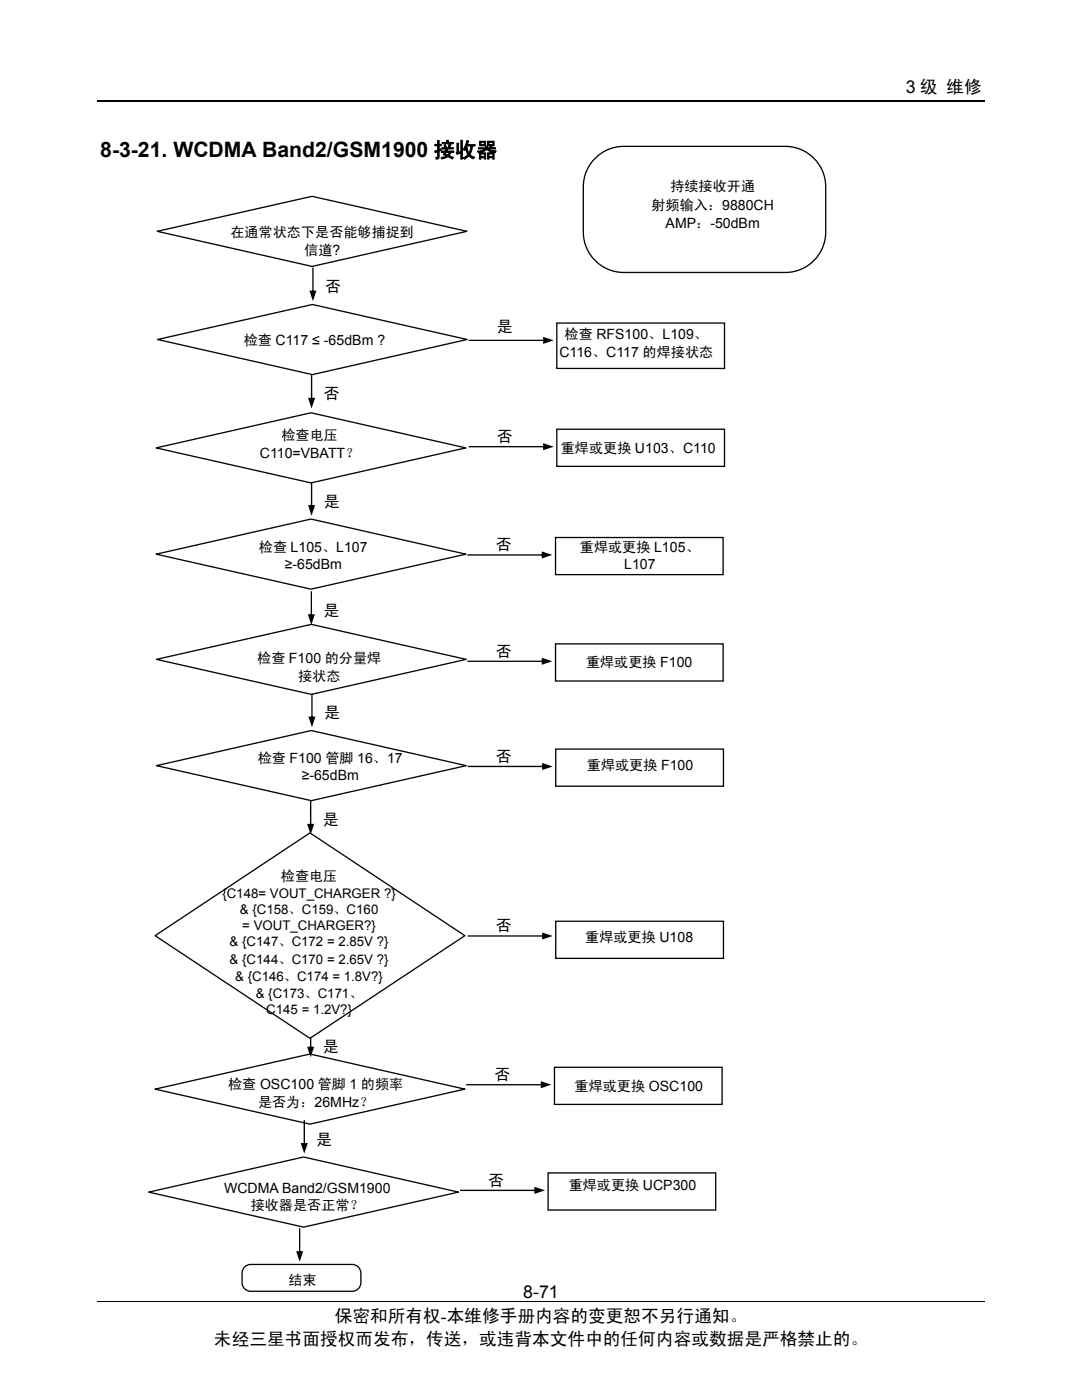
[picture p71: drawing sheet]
<svg xmlns="http://www.w3.org/2000/svg" width="216mm" height="279mm" viewBox="0 0 216 279" stroke-linecap="round" stroke-linejoin="round" font-family="sans-serif">
<defs><g id="words">
<text font-size="4.2" x="20" y="31.4">8-3-21. WCDMA Band2/GSM1900 接收器</text>
<g font-size="3.5">
<text x="180.7" y="18.6">3 级 维修</text>
<text x="66.8" y="263.8">保密和所有权-本维修手册内容的变更恕不另行通知。</text>
<text x="104.4" y="259">8-71</text>
<text x="42.7" y="268.4">未经三星书面授权而发布，传送，或违背本文件中的任何内容或数据是严格禁止的。</text>
</g>
<g font-size="3.2">
<text x="64.9" y="58.3">否</text>
<text x="99.2" y="66.3">是</text>
<text x="64.6" y="79.7">否</text>
<text x="99.2" y="88.3">否</text>
<text x="64.6" y="101.1">是</text>
<text x="98.9" y="109.9">否</text>
<text x="64.5" y="122.9">是</text>
<text x="98.9" y="131.1">否</text>
<text x="64.7" y="143.3">是</text>
<text x="99" y="152.1">否</text>
<text x="64.4" y="164.7">是</text>
<text x="99" y="185.9">否</text>
<text x="64.4" y="210">是</text>
<text x="98.7" y="215.6">否</text>
<text x="63.1" y="228.4">是</text>
<text x="97.4" y="236.7">否</text>
</g>
<g font-size="2.8">
<text x="130" y="41.8">射频输入：9880CH</text>
<text x="133.8" y="38.2">持续接收开通</text>
<text x="46" y="47.2">在通常状态下是否能够捕捉到</text>
<text x="132.8" y="45.5">AMP：-50dBm</text>
<text x="60.7" y="50.9">信道?</text>
<text x="48.6" y="68.8">检查 C117 ≤ -65dBm ?</text>
<text x="111.6" y="71.3">C116、C117 的焊接状态</text>
<text x="112.7" y="67.6">检查 RFS100、L109、</text>
<text x="56.2" y="87.7">检查电压</text>
<text x="51.9" y="91.4">C110=VBATT？</text>
<text x="111.9" y="90.4">重焊或更换 U103、C110</text>
<text x="51.7" y="110.1">检查 L105、L107</text>
<text x="56.8" y="113.5">≥-65dBm</text>
<text x="115.7" y="110.2">重焊或更换 L105、</text>
<text x="124.5" y="113.6">L107</text>
<text x="51.3" y="132.2">检查 F100 的分量焊</text>
<text x="59.5" y="135.9">接状态</text>
<text x="116.9" y="133.1">重焊或更换 F100</text>
<text x="51.5" y="152.3">检查 F100 管脚 16、17</text>
<text x="60.2" y="155.7">≥-65dBm</text>
<text x="117.1" y="153.7">重焊或更换 F100</text>
<text x="56" y="175.9">检查电压</text>
<text x="116.8" y="188">重焊或更换 U108</text>
<text x="45.5" y="217.3">检查 OSC100 管脚 1 的频率</text>
<text x="51.5" y="221">是否为：26MHz？</text>
<text x="114.7" y="217.8">重焊或更换 OSC100</text>
<text x="44.7" y="238.1">WCDMA Band2/GSM1900</text>
<text x="113.5" y="237.5">重焊或更换 UCP300</text>
<text x="50" y="241.5">接收器是否正常？</text>
<text x="57.6" y="256.4">结束</text>
</g>
<g font-size="2.6">
<text x="44.4" y="179.2">{C148= VOUT_CHARGER ?}</text>
<text x="47.9" y="182.4">&amp; {C158、C159、C160</text>
<text x="48.3" y="185.7">= VOUT_CHARGER?}</text>
<text x="45.8" y="188.9">&amp; {C147、C172 = 2.85V ?}</text>
<text x="45.8" y="192.3">&amp; {C144、C170 = 2.65V ?}</text>
<text x="46.9" y="195.7">&amp; {C146、C174 = 1.8V?}</text>
<text x="51" y="199.2">&amp; {C173、C171、</text>
<text x="53.1" y="202.4">C145 = 1.2V?}</text>
</g>
</g></defs>
<path d="M19.5 20.1h177" fill="none" stroke="#000" stroke-width=".25"/>
<path d="M19.5 259.8h177" fill="none" stroke="#000" stroke-width=".2"/>
<path d="M31.2 131.6l30.9-7 30.9 7-30.9 7z" fill="none" stroke="#040503" stroke-width=".26"/>
<path d="M93.3 152.9l15.2-.1 .2 .2-.2 .1h-15.1zM108.2 152.3l2.1 .7-2.1 .7z" fill="#040503"/>
<path d="M110.9 149.5h33.5v7.4h-33.5zM48.8 252.9l.8-.5 .4-.1h20.3a1.73 1.73 0 0 1 1.7 1.8v1.9a1.72 1.72 0 0 1-1.7 1.7h-20.3a1.71 1.71 0 0 1-1.7-1.7 3.3 3.3 0 0 1 .5-3.1z" fill="none" stroke="#040503" stroke-width=".26"/>
<path d="M62.1 138.5h.3v4.9l-.1 .1-.2-.1zM61.5 143h1.4l-.6 2.1z" fill="#040503"/>
<path d="M31.2 152.8l30.9-7 30.9 7-30.9 7z" fill="none" stroke="#040503" stroke-width=".26"/>
<path d="M93.3 186.7h15.2l.2 .1-.2 .1h-15.1zM108.2 186.1l2.1 .7-2.1 .7z" fill="#040503"/>
<path d="M110.9 183.9h33.5v7.4h-33.5z" fill="none" stroke="#040503" stroke-width=".26"/>
<path d="M59.7 245.1l.2 .1v4.8l-.1 .2-.1-.2zM59.1 249.7h1.4l-.7 2.1z" fill="#040503"/>
<path d="M30.9 186.7l30.9-20.5 31 20.5-31 20.5z" fill="none" stroke="#040503" stroke-width=".26"/>
<path d="M93 216.4l15.3-.1 .1 .2-.1 .1h-15.2zM107.9 215.8l2.1 .7-2.1 .7z" fill="#040503"/>
<path d="M110.6 213h33.5v7.4h-33.5z" fill="none" stroke="#040503" stroke-width=".26"/>
<g fill="#040503">
<path d="M61.9 159.8l.2 .1v4.9l-.1 .1-.2-.1zM61.3 164.4h1.4l-.7 2.1z"/>
<path d="M61.9 207.1l.2 .1v2.1l-.1 .1-.2-.1zM61.3 208.9h1.4l-.7 2.1z"/>
</g>
<path d="M30.9 217.4l30.9-7 31 7-31 6.9z" fill="none" stroke="#040503" stroke-width=".26"/>
<path d="M93.5 67.8h15.2l.2 .1-.2 .2h-15.1zM108.4 67.2l2.1 .7-2.1 .7z" fill="#040503"/>
<path d="M111.1 64.5h33.5v9h-33.5z" fill="none" stroke="#040503" stroke-width=".26"/>
<path d="M62.4 53.4l.2 .1v4.9l-.2 .1-.1-.1zM61.7 58h1.4l-.7 2.1z" fill="#040503"/>
<path d="M31.4 67.8l30.9-7 30.9 7-30.9 7z" fill="none" stroke="#040503" stroke-width=".26"/>
<path d="M93.5 89h15.2l.2 .2-.2 .1h-15.1zM108.4 88.4l2.1 .8-2.1 .7z" fill="#040503"/>
<path d="M31.2 89.4l30.9-7 30.9 7-30.9 7zM111.1 85.7h33.5v7.4h-33.5z" fill="none" stroke="#040503" stroke-width=".26"/>
<path d="M93.3 110.7l15.2-.1 .1 .1-.1 .2h-15.2zM108.1 110l2.1 .7-2.1 .8z" fill="#040503"/>
<path d="M110.8 107.3h33.5v7.4h-33.5z" fill="none" stroke="#040503" stroke-width=".26"/>
<g fill="#040503">
<path d="M62.1 74.8l.2 .1v4.8l-.1 .2-.2-.2zM61.5 79.4h1.4l-.7 2.1z"/>
<path d="M62.1 96.2l.2 .1v4.9l-.1 .1-.2-.1zM61.5 100.8h1.4l-.7 2.1z"/>
</g>
<path d="M31.2 110.6l30.9-7 30.9 7-30.9 7z" fill="none" stroke="#040503" stroke-width=".26"/>
<path d="M93.3 131.9l15.2-.1 .1 .2-.1 .1h-15.2zM108.1 131.3l2.1 .7-2.1 .7z" fill="#040503"/>
<path d="M110.8 128.5h33.5v7.4h-33.5z" fill="none" stroke="#040503" stroke-width=".26"/>
<g fill="#040503">
<path d="M62 118l.3 .1v4.9l-.2 .1-.1-.1zM61.4 122.6h1.4l-.7 2.1z"/>
<path d="M91.8 237.5l15.2-.1 .1 .2-.1 .1h-15.1zM106.6 236.9l2.2 .7-2.2 .7z"/>
</g>
<path d="M109.4 234.1h33.4v7.4h-33.4z" fill="none" stroke="#040503" stroke-width=".26"/>
<path d="M60.6 223.5l.3 .1v4.9l-.2 .1-.1-.1zM60 228.1h1.4l-.7 2.1z" fill="#040503"/>
<path d="M118.8 31.6a8.1 8.1 0 0 1 5.7-2.4h32.2a8.1 8.1 0 0 1 8.1 8.1v9a8.1 8.1 0 0 1-8.1 8.1h-32.2a8.1 8.1 0 0 1-8.1-8.1v-9a8 8 0 0 1 2.4-5.7zM31.4 46.2l30.9-7 30.9 7-30.9 7zM29.7 237.9l30.9-7 30.9 7-30.9 7z" fill="none" stroke="#040503" stroke-width=".26"/>
<use href="#words"/>
</svg>
